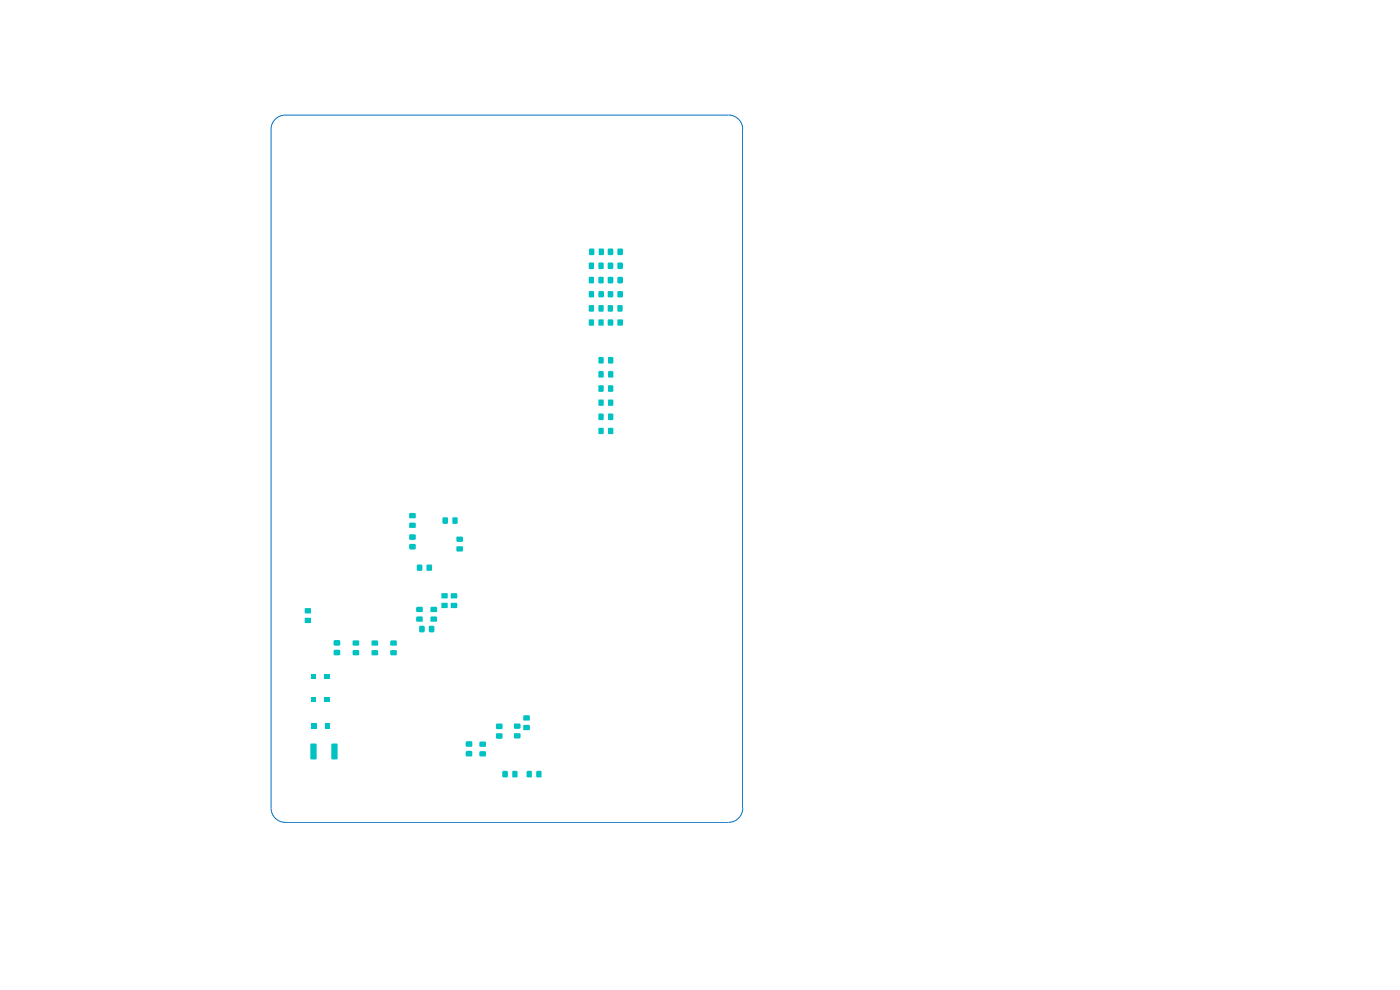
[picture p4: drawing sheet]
<svg xmlns="http://www.w3.org/2000/svg" width="297mm" height="210mm" viewBox="0 0 297 210" stroke-linecap="round" stroke-linejoin="round" font-family="sans-serif">
<g fill="#00c2c2">
<path d="M109 155.6l1.3-.1 .1 .1-.1 1h-1.2l-.1-.1z"/>
<path d="M109 153.5h1.3l.1 .1-.1 .9-1.2 .1-.1-.2z"/>
<path d="M111.1 153.8l1.2-.1 .1 .2v.9l-1.3 .1z"/>
<path d="M105.3 155.6h1.2v1h-1.2z"/>
<path d="M105.3 153.5h1.2v1.1h-1.2z"/>
<path d="M111.1 151.8l1.2-.1 .1 .1v1h-1.3z"/>
<path d="M126.9 87.8l1-.1 .2 .1v1.2l-.2 .1-1-.1z"/>
<path d="M129 87.7h1l.1 .1v1.2l-.1 .1-1-.1z"/>
<path d="M126.9 90.8l1.1-.1v1.4l-1.1-.1z"/>
<path d="M129 90.7h1v1.4l-1-.1z"/>
<path d="M127 78.7h.8l.3 .1-.1 1.3-1.1-.1z"/>
<path d="M127 81.7h.9l.2 .1v1.2l-.2 .1-1-.1z"/>
<path d="M129 81.7h1l.1 .1v1.2l-.1 .1-1-.1z"/>
<path d="M127 84.7h1v1.4l-1.1-.1z"/>
<path d="M129 84.7h1v1.4l-1-.1z"/>
<path d="M95.7 127.8h1.2l.1 .3v.7l-.1 .2h-1.2l-.1-1z"/>
<path d="M93.6 127.9l1.3-.1 .1 1.1-1.3 .1z"/>
<path d="M91 132.8l1-.1 .1 .2v1.2h-1.1z"/>
<path d="M88.9 132.9l.1-.2 1 .1v1.3h-1z"/>
<path d="M88.3 128.8l1.2-.1 .2 .1v1h-1.3l-.1-.2z"/>
<path d="M91.3 128.8l.1-.1h1.2l.1 .1-.1 1h-1.2z"/>
<path d="M95.7 125.8h1.2l.1 .2v.8l-.1 .1h-1.2l-.1-1z"/>
<path d="M93.6 125.9l1.3-.1 .1 1.1h-1.3z"/>
<path d="M96.9 115.9h1.2l.1 .1-.1 .9-1.2 .1-.1-.2z"/>
<path d="M88.5 119.7l1 .1 .1 1.1-.1 .2h-1l-.1-.2v-1z"/>
<path d="M90.6 119.7l1 .1 .1 1.1-.2 .2h-.9l-.1-.2v-1z"/>
<path d="M86.9 110.8h1.2l.1 .2v.9l-1.3 .1-.1-1z"/>
<path d="M86.9 108.9l1.2-.1 .1 .1v1h-1.3z"/>
<path d="M96.8 113.9l1.3-.1 .1 .1-.1 1h-1.2l-.1-.1z"/>
<path d="M96 109.8l.9-.1 .2 .2-.1 1.2h-.9l-.1-.1z"/>
<path d="M94 109.7h.9l.1 .2v1.2h-1.1l-.1-1.2z"/>
<path d="M86.8 113.5l.1-.2h1.2l.1 .2v.9l-.3 .1-1-.1z"/>
<path d="M86.9 115.4h1.2l.1 .1v.9l-.2 .2-1.1-.1z"/>
<path d="M126.9 55.8l.2-.1h.8l.2 .1v1.1l-.2 .2h-.8l-.2-.2z"/>
<path d="M125 55.7h.9l.1 .1v1.1l-.1 .2h-.9l-.1-.2z"/>
<path d="M126.9 58.8l.2-.1h.8l.2 .1v1.2l-.2 .1h-.8l-.2-.1z"/>
<path d="M129 55.7h1l.1 1.2-.1 .2h-1l-.1-.2z"/>
<path d="M129 58.8h1v1.2l-1 .1-.1-.1z"/>
<path d="M131 58.8h1.1v1.2h-1.1z"/>
<path d="M127 52.8l1-.1 .1 .1v1.2l-.1 .1-1-.1z"/>
<path d="M125 52.8l.9-.1 .2 .1v1.2l-.2 .1-.9-.1z"/>
<path d="M129 52.8h1v1.2l-1 .1-.1-.1z"/>
<path d="M131 52.8h1.1v1.2h-1.1z"/>
<path d="M131 55.7h1.1l.1 1.2-.2 .2-1-.1z"/>
<path d="M124.9 58.8l.1-.1h.9l.1 .1v1.2l-.1 .1h-.9l-.1-.1z"/>
<path d="M127 61.8h1.1v1.1l-.1 .2h-.9l-.2-.2z"/>
<path d="M125 61.7l1 .1-.1 1.3h-.9z"/>
<path d="M124.9 64.8l.1-.1h.9l.1 .1v1.2l-.1 .1h-.9l-.1-.1z"/>
<path d="M127 67.7l1.1 .1-.1 1.3-1.1-.1z"/>
<path d="M124.9 67.8h1.1l-.1 1.3-1-.1z"/>
<path d="M126.9 75.8l1-.1 .2 .1v1.2l-.2 .1h-.8l-.2-.1z"/>
<path d="M129 75.7h1l.1 .1v1.2l-.1 .1h-.9l-.1-.1z"/>
<path d="M129 78.7h.9l.2 .1-.1 1.3h-1z"/>
<path d="M129 67.7l1 .1 .1 1.1-.1 .2h-1l-.1-.2v-1z"/>
<path d="M131 67.8l1-.1 .2 .2v1l-.2 .2h-.9l-.1-.2z"/>
<path d="M126.9 64.8l.2-.1h.8l.2 .1v1.2l-.2 .1h-.8l-.2-.1z"/>
<path d="M129 61.7l1 .1 .1 1.1-.1 .2h-1l-.1-.2v-1z"/>
<path d="M131 61.8l1-.1 .2 .2v1l-.2 .2h-.9l-.1-.2z"/>
<path d="M128.9 64.8l1-.1 .1 .1v1.2l-.1 .1-1-.1z"/>
<path d="M131 64.8l.9-.1 .2 .1v1.2l-.2 .1-.9-.1z"/>
<path d="M113.8 163.5h.9l.2 .1-.1 1.3h-.9l-.2-.2z"/>
<path d="M111.8 163.5h.9l.1 .1-.1 1.3h-.9l-.1-.2z"/>
<path d="M106.6 163.5h1.1v1.2l-.1 .2-1-.1z"/>
<path d="M108.8 163.5h.9l.1 1.2-.2 .2-.9-.1v-1.2z"/>
<path d="M98.8 157.3h1.3l.1 1-.2 .1-1.2-.1z"/>
<path d="M98.9 159.3h1.2l.1 1-.2 .1h-1.1l-.1-.2v-.7z"/>
<path d="M101.7 159.4l1.2-.1 .2 .2v.9h-1.3l-.1-.1z"/>
<path d="M101.7 157.3h1.2l.2 .1v.9l-1.3 .1-.1-.1z"/>
<path d="M82.8 135.9h1.4v1h-1.3l-.1-.2z"/>
<path d="M82.8 137.9h1.4v1l-1.3 .1-.1-.2z"/>
<path d="M78.8 136l.2-.2 1.2 .1v.9l-.1 .1h-1.2z"/>
<path d="M78.8 138l.2-.1h1.2v1l-.1 .1h-1.2z"/>
<path d="M74.8 136l.1-.2h1.2l.1 .2v.8l-.1 .1h-1.2l-.1-.1z"/>
<path d="M88.3 130.8l1.2-.1 .2 .2v.9l-1.3 .1-.1-.2z"/>
<path d="M91.3 130.9l.1-.2h1.2l.1 .2-.1 1h-1.2z"/>
<path d="M74.9 137.9h1.2l.1 .1v.9l-.1 .1h-1.2l-.1-.1v-.9z"/>
<path d="M70.8 135.9l.2-.2 1.1 .1 .1 1-.2 .1h-1.2z"/>
<path d="M70.8 137.9l.2-.1 1.1 .1 .1 1-.2 .1-1.2-.1z"/>
<path d="M68.7 147.9h1.1v1h-1.1z"/>
<path d="M68.7 142.9h1.1v1h-1.1z"/>
<path d="M66 142.9h1v1h-1z"/>
<path d="M64.7 131h1.2l.1 1.1-1.3 .1z"/>
<path d="M64.7 129h1.2l.1 1-1.3 .1z"/>
<path d="M70.3 157.8l1.2-.1 .1 .2v3l-.1 .2h-1.1l-.1-.2z"/>
<path d="M65.9 157.8l1.1-.1 .2 .2v3l-.2 .2h-1l-.2-.2z"/>
<path d="M68.9 153.3h1v1.1h-1z"/>
<path d="M66 153.3h1.2v1.1h-1.2z"/>
<path d="M66 147.9h1v1h-1z"/>
</g>
<path d="M57.5 27.4v144a3 3 0 0 0 3 3M60.5 24.4h94.1a3 3 0 0 1 3 3M60.5 24.4a3 3 0 0 0-3 3M157.5 27.4v144M157.6 171.4a3 3 0 0 1-3 3h-94.1" fill="none" stroke="#0570c2" stroke-width=".21"/>
</svg>
